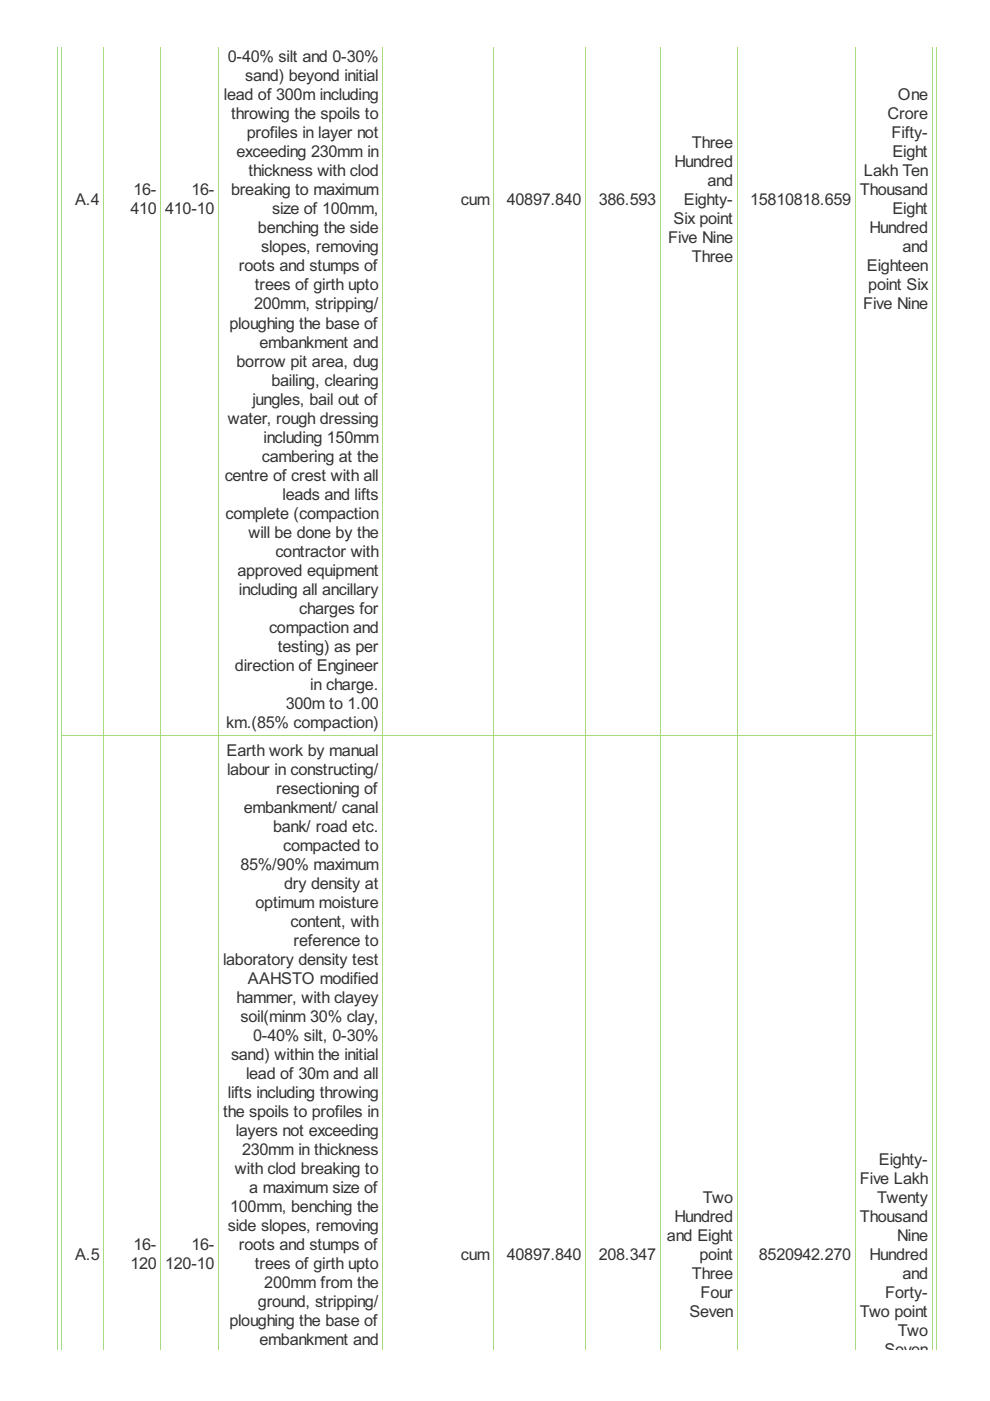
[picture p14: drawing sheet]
<svg xmlns="http://www.w3.org/2000/svg" width="210mm" height="297mm" viewBox="0 0 210 297" stroke-linecap="round" stroke-linejoin="round" font-family="sans-serif">
<defs><g id="words">
<g font-size="3.9" fill="#333">
<text x="48.3" y="13.2">0-40% silt and 0-30%</text>
<text x="52" y="17.2">sand) beyond initial</text>
<text x="47.5" y="21.3">lead of 300m including</text>
<text x="190.4" y="21.3">One</text>
<text x="49" y="25.3">throwing the spoils to</text>
<text x="52.3" y="29.3">profiles in layer not</text>
<text x="188.2" y="25.3">Crore</text>
<text x="189" y="29.3">Fifty-</text>
<text x="50.2" y="33.4">exceeding 230mm in</text>
<text x="143" y="35.4">Hundred</text>
<text x="146.7" y="31.3">Three</text>
<text x="189.2" y="33.4">Eight</text>
<text x="28.3" y="41.4">16-</text>
<text x="40.6" y="41.4">16-</text>
<text x="49" y="41.4">breaking to maximum</text>
<text x="52.7" y="37.4">thickness with clod</text>
<text x="150" y="39.4">and</text>
<text x="182.3" y="41.4">Thousand</text>
<text x="183.1" y="37.4">Lakh Ten</text>
<text x="15.9" y="43.4">A.4</text>
<text x="27.6" y="45.5">410</text>
<text x="35" y="45.5">410-10</text>
<text x="57.7" y="45.5">size of 100mm,</text>
<text x="97.7" y="43.4">cum</text>
<text x="107.5" y="43.4">40897.840</text>
<text x="127" y="43.4">386.593</text>
<text x="142.8" y="47.5">Six point</text>
<text x="145" y="43.4">Eighty-</text>
<text x="159.1" y="43.4">15810818.659</text>
<text x="189.2" y="45.5">Eight</text>
<text x="54.7" y="49.5">benching the side</text>
<text x="55.4" y="53.5">slopes, removing</text>
<text x="141.6" y="51.5">Five Nine</text>
<text x="184.3" y="49.5">Hundred</text>
<text x="191.3" y="53.5">and</text>
<text x="50.7" y="57.6">roots and stumps of</text>
<text x="146.7" y="55.5">Three</text>
<text x="183.8" y="57.6">Eighteen</text>
<text x="53.9" y="65.6">200mm, stripping/</text>
<text x="54" y="61.6">trees of girth upto</text>
<text x="183" y="65.6">Five Nine</text>
<text x="184.1" y="61.6">point Six</text>
<text x="48.6" y="69.7">ploughing the base of</text>
<text x="50.2" y="77.7">borrow pit area, dug</text>
<text x="55" y="73.7">embankment and</text>
<text x="57.6" y="81.8">bailing, clearing</text>
<text x="48.3" y="89.8">water, rough dressing</text>
<text x="53.5" y="85.8">jungles, bail out of</text>
<text x="55.9" y="93.9">including 150mm</text>
<text x="47.6" y="101.9">centre of crest with all</text>
<text x="55.5" y="97.9">cambering at the</text>
<text x="59.9" y="106">leads and lifts</text>
<text x="47.8" y="110">complete (compaction</text>
<text x="52.7" y="114">will be done by the</text>
<text x="58.4" y="118.1">contractor with</text>
<text x="50.3" y="122.1">approved equipment</text>
<text x="50.7" y="126.1">including all ancillary</text>
<text x="63.4" y="130.2">charges for</text>
<text x="57" y="134.2">compaction and</text>
<text x="49.8" y="142.3">direction of Engineer</text>
<text x="58.9" y="138.2">testing) as per</text>
<text x="65.8" y="146.3">in charge.</text>
<text x="48" y="154.4">km.(85% compaction)</text>
<text x="60.6" y="150.3">300m to 1.00</text>
<text x="48" y="160.2">Earth work by manual</text>
<text x="48.1" y="164.3">labour in constructing/</text>
<text x="51.7" y="172.3">embankment/ canal</text>
<text x="58.6" y="168.3">resectioning of</text>
<text x="57.9" y="176.4">bank/ road etc.</text>
<text x="51" y="184.4">85%/90% maximum</text>
<text x="60.1" y="180.4">compacted to</text>
<text x="60.2" y="188.5">dry density at</text>
<text x="54.2" y="192.5">optimum moisture</text>
<text x="61.6" y="196.5">content, with</text>
<text x="62.3" y="200.6">reference to</text>
<text x="47.3" y="204.6">laboratory density test</text>
<text x="52.6" y="208.6">AAHSTO modified</text>
<text x="50.2" y="212.7">hammer, with clayey</text>
<text x="51" y="216.7">soil(minm 30% clay,</text>
<text x="53.7" y="220.7">0-40% silt, 0-30%</text>
<text x="49" y="224.8">sand) within the initial</text>
<text x="48.3" y="232.8">lifts including throwing</text>
<text x="52.2" y="228.8">lead of 30m and all</text>
<text x="47.3" y="236.9">the spoils to profiles in</text>
<text x="50" y="240.9">layers not exceeding</text>
<text x="51.3" y="244.9">230mm in thickness</text>
<text x="49.8" y="249">with clod breaking to</text>
<text x="182.3" y="251">Five Lakh</text>
<text x="186.3" y="247">Eighty-</text>
<text x="48.8" y="257">100mm, benching the</text>
<text x="52.8" y="253">a maximum size of</text>
<text x="149" y="255">Two</text>
<text x="186" y="255">Twenty</text>
<text x="48.3" y="261.1">side slopes, removing</text>
<text x="141.4" y="263.1">and Eight</text>
<text x="143" y="259.1">Hundred</text>
<text x="182.3" y="259.1">Thousand</text>
<text x="190.2" y="263.1">Nine</text>
<text x="15.9" y="267.1">A.5</text>
<text x="27.6" y="269.1">120</text>
<text x="28.3" y="265.1">16-</text>
<text x="35" y="269.1">120-10</text>
<text x="40.6" y="265.1">16-</text>
<text x="50.7" y="265.1">roots and stumps of</text>
<text x="54" y="269.1">trees of girth upto</text>
<text x="97.7" y="267.1">cum</text>
<text x="107.5" y="267.1">40897.840</text>
<text x="127" y="267.1">208.347</text>
<text x="148.3" y="267.1">point</text>
<text x="160.9" y="267.1">8520942.270</text>
<text x="184.3" y="267.1">Hundred</text>
<text x="56" y="273.2">200mm from the</text>
<text x="146.7" y="271.2">Three</text>
<text x="148.5" y="275.2">Four</text>
<text x="187.7" y="275.2">Forty-</text>
<text x="191.3" y="271.2">and</text>
<text x="48.6" y="281.2">ploughing the base of</text>
<text x="54.7" y="277.2">ground, stripping/</text>
<text x="146.2" y="279.2">Seven</text>
<text x="182.3" y="279.2">Two point</text>
<text x="55" y="285.3">embankment and</text>
<text x="187.5" y="287.3">Seven</text>
<text x="190.4" y="283.3">Two</text>
</g>
</g></defs>
<g fill="none" stroke="#a8da7f" stroke-width=".21">
<path d="M12.1 9.9v276.3M13.1 9.9v276.3M22 9.9v276.3M34.1 9.9v276.3M46.4 9.9v276.3M81.2 9.9v276.3M104.7 9.9v276.3M124.2 9.9v276.3M140 9.9v276.3M156.3 9.9v276.3M181.3 9.9v276.3M197.6 9.9v276.3"/>
<path d="M198.5 9.9v276.3M13 155.9h184.7"/>
</g>
<use href="#words"/>
</svg>
